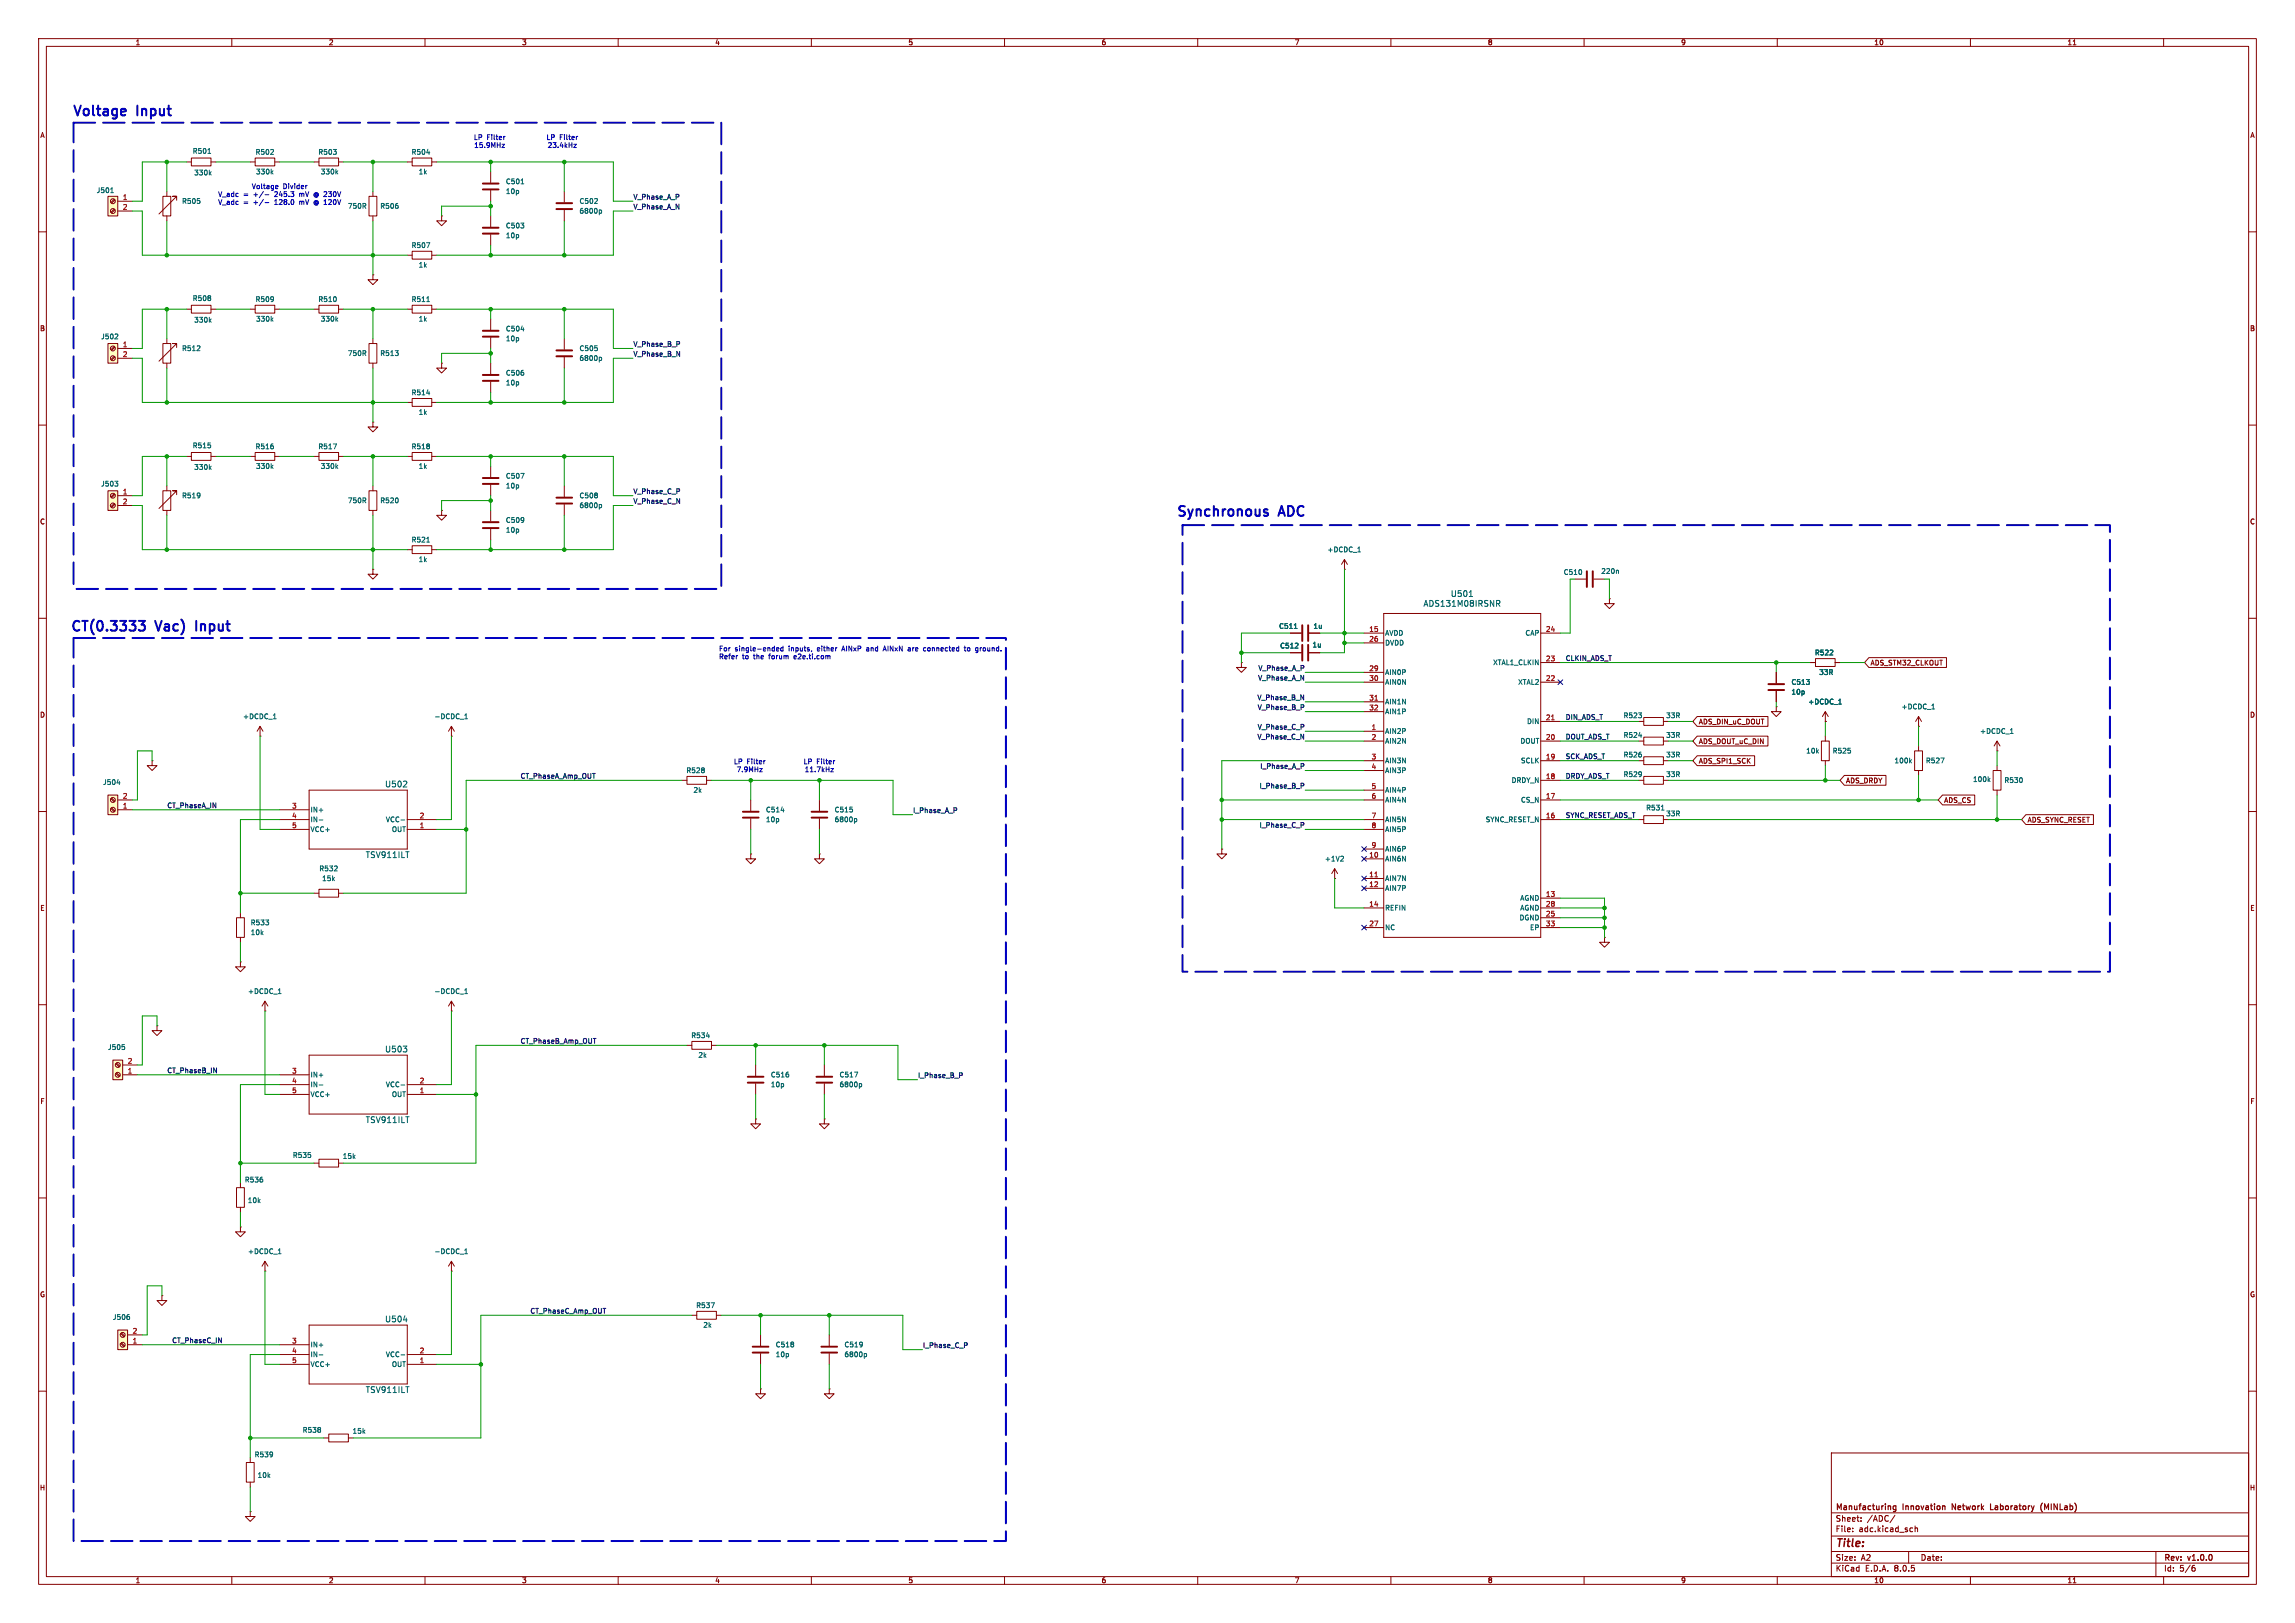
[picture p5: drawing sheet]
<svg xmlns="http://www.w3.org/2000/svg" width="594mm" height="420mm" viewBox="0 0 594 420" stroke-linecap="round" stroke-linejoin="round" font-family="sans-serif">
<defs><g id="words">
<g font-size="3.5" fill="#0000c2">
<text x="18.5" y="30.7">Voltage</text>
<text x="35.5" y="30.7">Input</text>
<text x="304.2" y="134.4">Synchronous</text>
<text x="331.1" y="134.4">ADC</text>
<text x="18" y="164.1">CT(0.3333</text>
<text x="40.4" y="164.1">Vac)</text>
<text x="51.7" y="164.1">Input</text>
</g>
<text font-size="2.8" fill="#840000" x="475" y="400.9">Title:</text>
<g font-size="2.1" fill="#006464">
<text x="375.4" y="154.7">U501</text>
<text x="368.3" y="157.2">ADS131M08IRSNR</text>
<text x="99.6" y="203.9">U502</text>
<text x="94.6" y="222.2">TSV911ILT</text>
<text x="99.6" y="272.5">U503</text>
<text x="94.6" y="290.8">TSV911ILT</text>
<text x="99.6" y="342.4">U504</text>
<text x="94.6" y="360.7">TSV911ILT</text>
</g>
<g font-size="2.1" fill="#840000">
<text x="475" y="394">Sheet:</text>
<text x="475" y="391.2">Manufacturing</text>
<text x="483.2" y="394">/ADC/</text>
<text x="492.6" y="391.2">Innovation</text>
<text x="505.9" y="391.2">Network</text>
<text x="516.4" y="391.2">Laboratory</text>
<text x="530" y="391.2">(MINLab)</text>
<text x="475" y="396.7">File:</text>
<text x="481.1" y="396.7">adc.kicad_sch</text>
<text x="475" y="406.9">KiCad</text>
<text x="475" y="404.1">Size:</text>
<text x="481.7" y="404.1">A2</text>
<text x="482.7" y="406.9">E.D.A.</text>
<text x="490.3" y="406.9">8.0.5</text>
<text x="497" y="404.1">Date:</text>
<text x="560" y="404.3">Rev:</text>
<text x="560" y="406.9">Id:</text>
<text x="564.1" y="406.9">5/6</text>
<text x="566.4" y="404.3">v1.0.0</text>
</g>
<g font-size="1.8" fill="#840000">
<text x="35" y="11.9">1</text>
<text x="85" y="11.9">2</text>
<text x="135" y="11.9">3</text>
<text x="185" y="11.9">4</text>
<text x="235" y="11.9">5</text>
<text x="285" y="11.9">6</text>
<text x="335" y="11.9">7</text>
<text x="385" y="11.9">8</text>
<text x="435" y="11.9">9</text>
<text x="485" y="11.9">10</text>
<text x="535" y="11.9">11</text>
<text x="10.3" y="35.9">A</text>
<text x="582.3" y="35.9">A</text>
<text x="10.3" y="85.9">B</text>
<text x="582.3" y="85.9">B</text>
<text x="10.3" y="135.9">C</text>
<text x="582.3" y="135.9">C</text>
<text x="484" y="172.4">ADS_STM32_CLKOUT</text>
<text x="10.3" y="185.9">D</text>
<text x="582.3" y="185.9">D</text>
<text x="439.6" y="187.6">ADS_DIN_uC_DOUT</text>
<text x="439.6" y="197.8">ADS_SPI1_SCK</text>
<text x="439.6" y="192.7">ADS_DOUT_uC_DIN</text>
<text x="477.7" y="202.9">ADS_DRDY</text>
<text x="503.1" y="208">ADS_CS</text>
<text x="524.7" y="213">ADS_SYNC_RESET</text>
<text x="10.3" y="235.9">E</text>
<text x="582.3" y="235.9">E</text>
<text x="10.3" y="285.9">F</text>
<text x="582.3" y="285.9">F</text>
<text x="10.3" y="335.9">G</text>
<text x="582.3" y="335.9">G</text>
<text x="10.2" y="385.9">H</text>
<text x="582.2" y="385.9">H</text>
<text x="35" y="409.9">1</text>
<text x="85" y="409.9">2</text>
<text x="135" y="409.9">3</text>
<text x="185" y="409.9">4</text>
<text x="235" y="409.9">5</text>
<text x="285" y="409.9">6</text>
<text x="335" y="409.9">7</text>
<text x="385" y="409.9">8</text>
<text x="435" y="409.9">9</text>
<text x="485" y="409.9">10</text>
<text x="535" y="409.9">11</text>
</g>
<g font-size="1.8" fill="#006464">
<text x="49.8" y="40">R501</text>
<text x="66" y="40.2">R502</text>
<text x="82.3" y="40.2">R503</text>
<text x="106.4" y="40.2">R504</text>
<text x="50.1" y="45.6">330k</text>
<text x="66.1" y="45.3">330k</text>
<text x="82.9" y="45.3">330k</text>
<text x="108.3" y="45.3">1k</text>
<text x="130.8" y="47.9">C501</text>
<text x="24.9" y="50.1">J501</text>
<text x="47" y="52.9">R505</text>
<text x="130.8" y="50.4">10p</text>
<text x="149.9" y="52.9">C502</text>
<text x="89.9" y="54.2">750R</text>
<text x="98.3" y="54.2">R506</text>
<text x="130.8" y="59.3">C503</text>
<text x="149.9" y="55.5">6800p</text>
<text x="106.4" y="64.4">R507</text>
<text x="130.8" y="61.8">10p</text>
<text x="108.3" y="69.4">1k</text>
<text x="49.8" y="78.1">R508</text>
<text x="50.1" y="83.7">330k</text>
<text x="66" y="78.3">R509</text>
<text x="66.1" y="83.4">330k</text>
<text x="82.3" y="78.3">R510</text>
<text x="82.9" y="83.4">330k</text>
<text x="106.4" y="78.3">R511</text>
<text x="108.3" y="83.4">1k</text>
<text x="26" y="88">J502</text>
<text x="130.8" y="86">C504</text>
<text x="130.8" y="88.5">10p</text>
<text x="47" y="91">R512</text>
<text x="89.9" y="92.3">750R</text>
<text x="98.3" y="92.3">R513</text>
<text x="149.9" y="91">C505</text>
<text x="149.9" y="93.6">6800p</text>
<text x="130.8" y="97.4">C506</text>
<text x="130.8" y="99.9">10p</text>
<text x="106.4" y="102.5">R514</text>
<text x="108.3" y="107.5">1k</text>
<text x="49.8" y="116.2">R515</text>
<text x="66" y="116.4">R516</text>
<text x="82.3" y="116.4">R517</text>
<text x="106.4" y="116.4">R518</text>
<text x="50.1" y="121.8">330k</text>
<text x="66.1" y="121.5">330k</text>
<text x="82.9" y="121.5">330k</text>
<text x="108.3" y="121.5">1k</text>
<text x="130.8" y="124.1">C507</text>
<text x="26" y="126.1">J503</text>
<text x="47" y="129.1">R519</text>
<text x="89.9" y="130.4">750R</text>
<text x="98.3" y="130.4">R520</text>
<text x="130.8" y="126.6">10p</text>
<text x="149.9" y="129.1">C508</text>
<text x="149.9" y="131.7">6800p</text>
<text x="130.8" y="135.5">C509</text>
<text x="106.4" y="140.6">R521</text>
<text x="130.8" y="138">10p</text>
<text x="343.5" y="143.1">+DCDC_1</text>
<text x="108.3" y="145.6">1k</text>
<text x="404.6" y="148.9">C510</text>
<text x="414.3" y="148.7">220n</text>
<text x="331" y="162.9">C511</text>
<text x="331.2" y="168">C512</text>
<text x="339.6" y="167.7">1u</text>
<text x="339.8" y="162.9">1u</text>
<text x="358.4" y="164.7">AVDD</text>
<text x="358.4" y="167.2">DVDD</text>
<text x="394.7" y="164.7">CAP</text>
<text x="386.3" y="172.3">XTAL1_CLKIN</text>
<text x="469.6" y="169.8">R522</text>
<text x="358.4" y="174.9">AIN0P</text>
<text x="358.4" y="177.4">AIN0N</text>
<text x="392.8" y="177.4">XTAL2</text>
<text x="463.6" y="177.4">C513</text>
<text x="463.6" y="179.9">10p</text>
<text x="470.7" y="174.9">33R</text>
<text x="358.4" y="182.5">AIN1N</text>
<text x="358.4" y="185">AIN1P</text>
<text x="467.9" y="182.5">+DCDC_1</text>
<text x="492.1" y="183.7">+DCDC_1</text>
<text x="62.8" y="186.3">+DCDC_1</text>
<text x="112.3" y="186.3">-DCDC_1</text>
<text x="358.4" y="190.1">AIN2P</text>
<text x="395.1" y="187.6">DIN</text>
<text x="420.1" y="186">R523</text>
<text x="420.1" y="191.1">R524</text>
<text x="431.1" y="186">33R</text>
<text x="431.1" y="191.1">33R</text>
<text x="512.4" y="190.1">+DCDC_1</text>
<text x="358.4" y="192.6">AIN2N</text>
<text x="358.4" y="197.7">AIN3N</text>
<text x="393.4" y="192.6">DOUT</text>
<text x="393.5" y="197.7">SCLK</text>
<text x="420.1" y="196.2">R526</text>
<text x="431.1" y="196.2">33R</text>
<text x="467.4" y="195.2">10k</text>
<text x="474.2" y="195.2">R525</text>
<text x="490.2" y="197.7">100k</text>
<text x="498.4" y="197.7">R527</text>
<text x="26.6" y="203.3">J504</text>
<text x="177.5" y="200.3">R528</text>
<text x="358.4" y="200.3">AIN3P</text>
<text x="391.1" y="202.8">DRDY_N</text>
<text x="420.1" y="201.3">R529</text>
<text x="431.1" y="201.3">33R</text>
<text x="510.6" y="202.5">100k</text>
<text x="518.7" y="202.8">R530</text>
<text x="179.4" y="205.3">2k</text>
<text x="358.4" y="205.3">AIN4P</text>
<text x="358.4" y="207.9">AIN4N</text>
<text x="393.5" y="207.9">CS_N</text>
<text x="425.9" y="209.9">R531</text>
<text x="80.3" y="210.4">IN+</text>
<text x="80.3" y="213">IN-</text>
<text x="80.3" y="215.5">VCC+</text>
<text x="99.8" y="213">VCC-</text>
<text x="101.3" y="215.5">OUT</text>
<text x="198.1" y="210.4">C514</text>
<text x="198.1" y="213">10p</text>
<text x="215.9" y="210.4">C515</text>
<text x="215.9" y="213">6800p</text>
<text x="358.4" y="213">AIN5N</text>
<text x="358.4" y="215.5">AIN5P</text>
<text x="384.4" y="213">SYNC_RESET_N</text>
<text x="431.1" y="211.4">33R</text>
<text x="358.4" y="220.6">AIN6P</text>
<text x="82.5" y="225.7">R532</text>
<text x="342.8" y="223.1">+1V2</text>
<text x="358.4" y="223.1">AIN6N</text>
<text x="83.3" y="228.2">15k</text>
<text x="358.4" y="228.2">AIN7N</text>
<text x="358.4" y="230.7">AIN7P</text>
<text x="393.4" y="233.3">AGND</text>
<text x="64.8" y="239.6">R533</text>
<text x="358.4" y="235.8">REFIN</text>
<text x="393.2" y="238.4">DGND</text>
<text x="393.4" y="235.8">AGND</text>
<text x="64.8" y="242.2">10k</text>
<text x="358.4" y="240.9">NC</text>
<text x="395.9" y="240.9">EP</text>
<text x="64.1" y="257.4">+DCDC_1</text>
<text x="112.3" y="257.4">-DCDC_1</text>
<text x="178.8" y="268.8">R534</text>
<text x="27.8" y="271.9">J505</text>
<text x="180.6" y="273.9">2k</text>
<text x="80.3" y="279">IN+</text>
<text x="80.3" y="281.5">IN-</text>
<text x="99.8" y="281.5">VCC-</text>
<text x="199.4" y="279">C516</text>
<text x="199.4" y="281.5">10p</text>
<text x="217.2" y="279">C517</text>
<text x="217.2" y="281.5">6800p</text>
<text x="80.3" y="284.1">VCC+</text>
<text x="101.3" y="284.1">OUT</text>
<text x="75.7" y="299.8">R535</text>
<text x="88.6" y="300.1">15k</text>
<text x="63.3" y="306.2">R536</text>
<text x="64" y="311.5">10k</text>
<text x="64.1" y="324.7">+DCDC_1</text>
<text x="112.3" y="324.7">-DCDC_1</text>
<text x="29.1" y="341.7">J506</text>
<text x="180.1" y="338.7">R537</text>
<text x="181.9" y="343.8">2k</text>
<text x="80.3" y="348.8">IN+</text>
<text x="80.3" y="351.4">IN-</text>
<text x="80.3" y="353.9">VCC+</text>
<text x="99.8" y="351.4">VCC-</text>
<text x="101.3" y="353.9">OUT</text>
<text x="200.7" y="348.8">C518</text>
<text x="200.7" y="351.4">10p</text>
<text x="218.4" y="348.8">C519</text>
<text x="218.4" y="351.4">6800p</text>
<text x="78.2" y="370.9">R538</text>
<text x="91.1" y="371.2">15k</text>
<text x="65.8" y="377.3">R539</text>
<text x="66.6" y="382.6">10k</text>
</g>
<g font-size="1.8" fill="#0000c2">
<text x="122.5" y="36.4">LP</text>
<text x="122.6" y="38.5">15.9MHz</text>
<text x="126" y="36.4">Filter</text>
<text x="141.3" y="36.4">LP</text>
<text x="141.6" y="38.5">23.4kHz</text>
<text x="144.8" y="36.4">Filter</text>
<text x="56.4" y="51.2">V_adc</text>
<text x="56.4" y="53.2">V_adc</text>
<text x="63" y="51.2">=</text>
<text x="63" y="53.2">=</text>
<text x="65.1" y="49.1">Voltage</text>
<text x="65.7" y="51.2">+/-</text>
<text x="65.7" y="53.2">+/-</text>
<text x="71.4" y="51.2">245.3</text>
<text x="71.4" y="53.2">128.0</text>
<text x="73.2" y="49.1">Divider</text>
<text x="78" y="51.2">mV</text>
<text x="78" y="53.2">mV</text>
<text x="81.9" y="51.2">@ 230V</text>
<text x="81.9" y="53.2">@ 120V</text>
<text x="185.9" y="168.9">For</text>
<text x="185.9" y="170.9">Refer</text>
<text x="190.4" y="168.9">single-ended</text>
<text x="192.4" y="170.9">to</text>
<text x="195.7" y="170.9">the</text>
<text x="200.2" y="170.9">forum</text>
<text x="204.8" y="168.9">inputs,</text>
<text x="207.1" y="170.9">e2e.ti.com</text>
<text x="212.7" y="168.9">either</text>
<text x="219.6" y="168.9">AINxP</text>
<text x="226.4" y="168.9">and</text>
<text x="231.3" y="168.9">AINxN</text>
<text x="238.2" y="168.9">are</text>
<text x="242.7" y="168.9">connected</text>
<text x="253.8" y="168.9">to</text>
<text x="257.2" y="168.9">ground.</text>
<text x="189.7" y="198.1">LP</text>
<text x="190.4" y="200.2">7.9MHz</text>
<text x="193.5" y="198.1">Filter</text>
<text x="207.7" y="198.1">LP</text>
<text x="208" y="200.2">11.7kHz</text>
<text x="211.5" y="198.1">Filter</text>
</g>
<g font-size="1.8" fill="#a90000">
<text x="31.7" y="51.8">1</text>
<text x="31.7" y="54.4">2</text>
<text x="31.7" y="89.9">1</text>
<text x="31.7" y="92.5">2</text>
<text x="31.7" y="128">1</text>
<text x="31.7" y="130.6">2</text>
<text x="354.3" y="163.6">15</text>
<text x="354.3" y="166.1">26</text>
<text x="400" y="163.6">24</text>
<text x="354.3" y="173.7">29</text>
<text x="400" y="171.2">23</text>
<text x="354.3" y="176.3">30</text>
<text x="400" y="176.3">22</text>
<text x="354.3" y="181.4">31</text>
<text x="354.3" y="183.9">32</text>
<text x="354.9" y="189">1</text>
<text x="354.9" y="191.5">2</text>
<text x="400" y="191.5">20</text>
<text x="400" y="186.4">21</text>
<text x="354.9" y="196.6">3</text>
<text x="400" y="196.6">19</text>
<text x="354.9" y="199.1">4</text>
<text x="400" y="201.7">18</text>
<text x="31.7" y="209.3">1</text>
<text x="31.7" y="206.8">2</text>
<text x="75.5" y="209.3">3</text>
<text x="354.9" y="204.2">5</text>
<text x="354.9" y="206.8">6</text>
<text x="400" y="206.8">17</text>
<text x="75.5" y="211.8">4</text>
<text x="75.5" y="214.4">5</text>
<text x="108.5" y="214.4">1</text>
<text x="108.5" y="211.8">2</text>
<text x="354.9" y="211.8">7</text>
<text x="354.9" y="214.4">8</text>
<text x="400" y="211.8">16</text>
<text x="354.3" y="222">10</text>
<text x="354.9" y="219.5">9</text>
<text x="354.3" y="227.1">11</text>
<text x="354.3" y="229.6">12</text>
<text x="400" y="232.2">13</text>
<text x="354.3" y="234.7">14</text>
<text x="354.3" y="239.8">27</text>
<text x="400" y="237.2">25</text>
<text x="400" y="234.7">28</text>
<text x="400" y="239.8">33</text>
<text x="32.9" y="275.3">2</text>
<text x="32.9" y="277.9">1</text>
<text x="75.5" y="277.9">3</text>
<text x="75.5" y="280.4">4</text>
<text x="108.5" y="280.4">2</text>
<text x="75.5" y="283">5</text>
<text x="108.5" y="283">1</text>
<text x="34.2" y="347.7">1</text>
<text x="34.2" y="345.2">2</text>
<text x="75.5" y="347.7">3</text>
<text x="75.5" y="350.3">4</text>
<text x="75.5" y="352.8">5</text>
<text x="108.5" y="352.8">1</text>
<text x="108.5" y="350.3">2</text>
</g>
<g font-size="1.8" fill="#0f0f0f">
<text x="163.8" y="51.7">V_Phase_A_P</text>
<text x="163.8" y="54.3">V_Phase_A_N</text>
<text x="163.8" y="89.8">V_Phase_B_P</text>
<text x="163.8" y="92.4">V_Phase_B_N</text>
<text x="163.8" y="127.9">V_Phase_C_P</text>
<text x="163.8" y="130.5">V_Phase_C_N</text>
<text x="325.6" y="173.6">V_Phase_A_P</text>
<text x="405.1" y="171.1">CLKIN_ADS_T</text>
<text x="325.5" y="176.2">V_Phase_A_N</text>
<text x="325.3" y="181.3">V_Phase_B_N</text>
<text x="325.4" y="183.8">V_Phase_B_P</text>
<text x="325.3" y="191.4">V_Phase_C_N</text>
<text x="325.4" y="188.9">V_Phase_C_P</text>
<text x="405.1" y="186.3">DIN_ADS_T</text>
<text x="405.1" y="191.4">DOUT_ADS_T</text>
<text x="405.1" y="196.5">SCK_ADS_T</text>
<text x="134.6" y="201.6">CT_PhaseA_Amp_OUT</text>
<text x="326.1" y="199">I_Phase_A_P</text>
<text x="405.1" y="201.6">DRDY_ADS_T</text>
<text x="43.2" y="209.2">CT_PhaseA_IN</text>
<text x="325.9" y="204.1">I_Phase_B_P</text>
<text x="236.2" y="210.5">I_Phase_A_P</text>
<text x="325.9" y="214.3">I_Phase_C_P</text>
<text x="405.1" y="211.7">SYNC_RESET_ADS_T</text>
<text x="134.6" y="270.2">CT_PhaseB_Amp_OUT</text>
<text x="43.2" y="277.8">CT_PhaseB_IN</text>
<text x="237.5" y="279.1">I_Phase_B_P</text>
<text x="137.2" y="340">CT_PhaseC_Amp_OUT</text>
<text x="44.4" y="347.6">CT_PhaseC_IN</text>
<text x="238.8" y="348.9">I_Phase_C_P</text>
</g>
</g></defs>
<g fill="none" stroke="#840000" stroke-width=".26">
<path d="M10 10h574v400h-574zM12 12h570v396h-570zM60 10v2M110 10v2M160 10v2M210 10v2M260 10v2M310 10v2M360 10v2M410 10v2M460 10v2M510 10v2"/>
<path d="M536.6 11.6h.7M560 10v2M10 60h2M582 60h2M10 110h2M582 110h2M10 160h2M582 160h2M39.4 196.9v1.2h1.2l-1.2 1.3-1.3-1.3h1.3M39.4 196.9h.1M66.5 189.2l.8-1.2v2.5M67.3 190.5h.1"/>
<path d="M67.3 188l.8 1.2M424.2 196.9h1.2M425.4 195.8h5.1v2.1h-5.1zM430.5 196.9h1.3M10 210h2M582 210h2M10 260h2M582 260h2M177.8 270.5h1.3M179.1 269.5h5v2h-5zM184.1 270.5h1.3M10 310h2"/>
<path d="M582 310h2M196.8 359.4v1.3h1.3l-1.3 1.3-1.2-1.3h1.2M196.8 359.4h.1M214.6 359.4v1.3h1.3l-1.3 1.3-1.2-1.3h1.2M214.6 359.4h.1M10 360h2M474 376h108v32h-108zM582 360h2M474 397.5h108M474 391.5h108M479.5 396.2v.2M479.5 395.4v.2"/>
<path d="M481.7 393.5v.2M481.7 392.7v.2M490.5 392.1l-1.3 1.9M494.9 395.4h.1M495 396.3l-.1 .1M495.7 394.9v1.5M495.7 395.5l.5-.1 .1 1M60 408v2M110 408v2M160 408v2M210 408v2M260 408v2"/>
<path d="M310 408v2M360 408v2M410 408v2M460 408v2M474 404.5h108M474 401.5h108M494 401.5v3M510 408v2M536.6 409.6h.7M558 401.5v6.5M560 408v2M567.6 405.6l.6 .3-.1 .5-.5 .2"/>
<path d="M568 405.1h-.4"/>
</g>
<path d="M490 390.4l.3 .3 .4-.1M490.7 389.7v1.2l-.3 .3-.3-.1M490.7 389.7h-.4l-.3 .3M505.3 390.7v-1.5l.8 1.5M515.2 389.2v1.5h.7M528.6 389a1.72 1.72 0 0 0 0 2.2M529.7 390.2l-.5-1v1.5" fill="none" stroke="#840000" stroke-width=".3"/>
<path d="M70.8 186h.7M182.8 268.1h.8" fill="none" stroke="#006464" stroke-width=".26"/>
<path d="M27.9 205.7h2.6v5.1h-2.6z" fill="#ffffc2"/>
<g fill="none" stroke="#840000" stroke-width=".26">
<path d="M27.9 205.7h2.6v5.1h-2.6zM28.7 206.7l.9 .8M28.7 209.2l.9 .9M28.9 206.5l.8 .8M28.9 209l.8 .9M30.5 209.6h3.8M30.5 207h3.8M40.6 265.4v1.3h1.3l-1.3 1.3-1.2-1.3h1.2M40.6 265.4h.1"/>
<circle cx="29.2" cy="207" r=".63"/>
<circle cx="29.2" cy="209.5" r=".63"/>
</g>
<path d="M30.3 202.6h.8" fill="none" stroke="#006464" stroke-width=".26"/>
<path d="M30.5 344.2h2.5v5.1h-2.5z" fill="#ffffc2"/>
<g fill="none" stroke="#840000" stroke-width=".26">
<path d="M41.9 335.3v1.3h1.3l-1.3 1.2-1.3-1.2h1.3M41.9 335.3h.1M30.5 344.2h2.5v5.1h-2.5zM31.2 345.1l.9 .8M31.2 347.6l.9 .9M31.4 344.9l.9 .9M31.4 347.5l.9 .8M33 348h3.8M33 345.4h3.8"/>
<circle cx="31.7" cy="345.4" r=".63"/>
<circle cx="31.7" cy="348" r=".63"/>
</g>
<path d="M33.4 340.7v.7" fill="none" stroke="#006464" stroke-width=".26"/>
<path d="M29.2 274.3h2.5v5.1h-2.5z" fill="#ffffc2"/>
<g fill="none" stroke="#840000" stroke-width=".26">
<path d="M42.2 50.8h2v5.1h-2zM43.2 49.5v1.3M43.2 55.9v1.3M45.7 51.8v-1h-1h1l-4.6 4.6M105.4 118.1h1.3M106.7 117.1h5.1v2h-5.1zM111.8 118.1h1.2M347.2 146.1l.8-1.3v2.5M348 147.3h.1M348 144.8l.7 1.3M358.1 158.8h40.7v83.8h-40.7zM407.7 149.9h2.8"/>
<path d="M412.5 149.9h2.8M416.6 154.9v1.3h1.2l-1.2 1.3-1.3-1.3h1.3M416.6 154.9h.1M321.3 171.5v1.2h1.3l-1.3 1.3-1.3-1.3h1.3M321.3 171.5h.1M334 168.9h2.8M334 163.8h2.8M338.8 168.9h2.8M338.8 163.8h2.8M353.1 163.8h5M353.1 176.5h5M353.1 166.4h5"/>
<path d="M353.1 174h5M398.8 163.8h5.1M398.8 171.5h5.1M398.8 176.5h5.1M459.7 174v2.8M459.7 178.8v2.8M468.6 171.5h1.3M469.9 170.4h5.1v2.1h-5.1zM475 171.5h1.2M116.1 189.2l.7-1.2v2.5M116.8 190.5h.1M116.8 188l.8 1.2"/>
<path d="M353.1 189.2h5M353.1 196.9h5M353.1 191.8h5M353.1 181.6h5M353.1 184.2h5M353.1 199.4h5M398.8 186.7h5.1M398.8 196.9h5.1M398.8 191.8h5.1M424.2 186.7h1.2M424.2 191.8h1.2M425.4 185.7h5.1v2h-5.1z"/>
<path d="M425.4 190.8h5.1v2h-5.1zM430.5 186.7h1.3M430.5 191.8h1.3M459.7 182.9v1.3h1.3l-1.3 1.2-1.2-1.2h1.2M459.7 182.9h.1M471.4 191.8h2.1v5.1h-2.1zM471.7 185.4l.7-1.2v2.5M472.4 186.7h.1M472.4 190.5v1.3M472.4 196.9v1.2M472.4 184.2l.8 1.2M495.6 194.3h2v5.1h-2z"/>
<path d="M495.8 186.7l.8-1.3v2.6M496.6 188h.1M496.6 185.4l.7 1.3M496.6 193v1.3M496.6 199.4v1.3M515.9 199.4h2v5.1h-2zM516.1 193l.8-1.2v2.5M516.9 194.3h.1M516.9 198.1v1.3M516.9 191.8l.8 1.2M72.4 214.6h7.6M72.4 212.1h7.6"/>
<path d="M72.4 209.6h7.6M80 204.5h25.4v15.2h-25.4zM105.4 214.6h7.6M105.4 212.1h7.6M176.5 201.9h1.3M177.8 200.9h5.1v2h-5.1zM182.9 201.9h1.2M194.3 207v2.8M194.3 211.8v2.8M212.1 207v2.8M212.1 211.8v2.8M316.2 219.7v1.3h1.3l-1.3 1.3-1.2-1.3h1.2"/>
<path d="M316.2 219.7h.1M353.1 204.5h5M353.1 219.7h5M353.1 214.6h5M353.1 212.1h5M353.1 207h5M398.8 212.1h5.1M398.8 207h5.1M398.8 201.9h5.1M424.2 212.1h1.2M424.2 201.9h1.2M425.4 200.9h5.1v2h-5.1z"/>
<path d="M425.4 211.1h5.1v2h-5.1zM430.5 212.1h1.3M430.5 201.9h1.3M516.9 204.5v1.2M61.2 237.5h2v5.1h-2zM62.2 236.2v1.3M81.3 231.1h1.2M82.5 230.1h5.1v2.1h-5.1zM87.6 231.1h1.3M194.3 221v1.3h1.3l-1.3 1.2-1.3-1.2h1.3M194.3 221h.1M212.1 221v1.3h1.3l-1.3 1.2-1.3-1.2h1.3"/>
<path d="M212.1 221h.1M344.7 226.1l.7-1.3v2.5M345.4 227.3h.1M345.4 224.8l.8 1.3M353.1 222.3h5M353.1 227.3h5M353.1 229.9h5M353.1 235h5M398.8 232.4h5.1M398.8 235h5.1M398.8 237.5h5.1M62.2 248.9v1.3h1.3l-1.3 1.3-1.2-1.3h1.2"/>
<path d="M62.2 248.9h.1M62.2 242.6v1.2M68.6 259.1l.7 1.3M116.8 259.1l.8 1.3M353.1 240h5M398.8 240h5.1M415.3 242.6v1.2h1.3l-1.3 1.3-1.3-1.3h1.3M415.3 242.6h.1M29.2 274.3h2.5v5.1h-2.5zM30 275.3l.8 .8M30 277.8l.8 .8M30.1 275.1l.9 .8"/>
<path d="M30.1 277.6l.9 .9M31.7 278.1h3.9M31.7 275.6h3.9M67.8 260.4l.8-1.3v2.5M68.6 261.6h.1M72.4 278.1h7.6M80 273.1h25.4v15.2h-25.4zM116.1 260.4l.7-1.3v2.5M116.8 261.6h.1M195.6 275.6v2.8M213.4 275.6v2.8M72.4 283.2h7.6"/>
<path d="M72.4 280.7h7.6M82.5 300h5.1v2h-5.1zM105.4 283.2h7.6M105.4 280.7h7.6M195.6 289.6v1.2h1.2l-1.2 1.3-1.3-1.3h1.3M195.6 289.6h.1M195.6 280.4v2.8M213.4 289.6v1.2h1.2l-1.2 1.3-1.3-1.3h1.3M213.4 289.6h.1M213.4 280.4v2.8M61.2 307.3h2v5.1h-2zM62.2 317.5v1.3h1.3l-1.3 1.2-1.2-1.2h1.2"/>
<path d="M62.2 317.5h.1M62.2 306.1v1.2M62.2 312.4v1.3M81.3 301h1.2M87.6 301h1.3M67.8 327.7l.8-1.3v2.5M68.6 328.9h.1M68.6 326.4l.7 1.3M116.1 327.7l.7-1.3v2.5M116.8 328.9h.1M116.8 326.4l.8 1.3M180.3 339.3h5.1v2.1h-5.1z"/>
<path d="M72.4 353.1h7.6M72.4 350.5h7.6M72.4 348h7.6M80 342.9h25.4v15.2h-25.4zM105.4 353.1h7.6M105.4 350.5h7.6M179.1 340.4h1.2M185.4 340.4h1.3M196.8 345.4v2.8M196.8 350.3v2.8M214.6 345.4v2.8M214.6 350.3v2.8"/>
<path d="M63.8 378.5h2v5h-2zM64.8 377.2v1.3M83.8 372.1h1.3M85.1 371.1h5.1v2h-5.1zM90.2 372.1h1.2M64.8 391.2v1.2h1.2l-1.2 1.3-1.3-1.3h1.3M64.8 391.2h.1M64.8 383.5v1.3"/>
<circle cx="30.5" cy="278.1" r=".63"/>
<circle cx="30.5" cy="275.6" r=".63"/>
</g>
<g fill="none" stroke="#006464" stroke-width=".26">
<path d="M351.4 142.8h.8M380.3 154.4h.8M387.3 155.4h.6l.3 .3-.1 .4-.8 .1M387.7 156.2l.5 .7M418.7 147.6l.2 .1v.7M335 162.6h.7M120.3 185.1l.3-.4v1.3M120.3 186h.7M424.1 190.4h.8M475.9 182.2h.7M494.4 196.9l.3 .5M494.7 196.6l-.4 .5"/>
<path d="M500 183.5h.7M502.3 196.2h.9l-.6 1.2M520.3 189.8h.8M82.6 212.2h1M103.8 212.2h1M104.4 203.6h.9M105.2 202.3v.5M202.2 209.7h.7M221.3 211.8l.5 .3-.1 .4-.4 .2M430 209.6h.7M514.7 201.8l.4 .5M515.1 201.4l-.5 .5"/>
<path d="M347.5 221.6l.2 .2v.3l-.7 .7h.7M72 257.1h.8M120.3 257.1h.7M120.3 256.2l.3-.4v1.3M31.6 270.3h.6M32.2 270.9v.6M221.2 277.4h.8l-.5 1.3M82.6 280.8h1M103.8 280.8h1M222.5 280.4l.5 .2v.5l-.5 .1M72 324.4h.8M120.3 323.5l.3-.3v1.2"/>
<path d="M120.3 324.4h.7M184 337.1h.9l-.6 1.3M82.6 350.6h1M103.8 350.6h1M104.4 341.6h1M223.8 350.3l.5 .2-.1 .5-.4 .1"/>
</g>
<g fill="none" stroke="#840000" stroke-width=".51">
<path d="M410.7 147.8v4.1M412.2 147.8v4.1M337.1 161.8v4.1M337.1 166.9v4M338.6 161.8v4.1M338.6 166.9v4M457.7 178.6h4.1M457.7 177h4.1M192.3 211.6h4M192.3 210.1h4M210.1 211.6h4M210.1 210.1h4"/>
<path d="M193.5 278.6h4.1M211.3 278.6h4.1M193.5 280.2h4.1M211.3 280.2h4.1M194.8 350h4.1M194.8 348.5h4.1M212.6 350h4.1M212.6 348.5h4.1"/>
</g>
<path d="M355.8 181.2h.8M401.6 186.3h.7M355.8 226.9h.8" fill="none" stroke="#a90000" stroke-width=".26"/>
<path d="M27.9 50.8h2.6v5.1h-2.6z" fill="#ffffc2"/>
<g fill="none" stroke="#840000" stroke-width=".26">
<path d="M27.9 50.8h2.6v5.1h-2.6zM29.6 54.1l-.9 .8M29.6 51.6l-.9 .8M29.7 54.3l-.8 .8M29.7 51.7l-.8 .9M30.5 52.1h3.8M30.5 54.6h3.8M96.5 71.1v1.3h1.3l-1.3 1.3-1.3-1.3h1.3M96.5 71.1h.1M114.3 94v1.3h1.3l-1.3 1.2-1.3-1.2h1.3M114.3 94h.1M127 94v2.8"/>
<path d="M127 98.8v2.8M48.3 118.1h1.2M49.5 117.1h5.1v2h-5.1zM54.6 118.1h1.3M96.5 109.2v1.3h1.3l-1.3 1.3-1.3-1.3h1.3M96.5 109.2h.1M105.4 104.1h1.3M106.7 103.1h5.1v2.1h-5.1zM111.8 104.1h1.2M42.2 127h2v5.1h-2zM43.2 125.7v1.3M43.2 132.1v1.3"/>
<path d="M45.7 128v-1h-1h1l-4.6 4.6"/>
<circle cx="29.2" cy="54.6" r=".63"/>
<circle cx="29.2" cy="52.1" r=".63"/>
</g>
<path d="M28.6 49.9h.8M110.4 101.8h.8M54.3 121l.4 .5M54.7 120.6l-.5 .5" fill="none" stroke="#006464" stroke-width=".26"/>
<path d="M125 98.6h4M125 97h4" fill="none" stroke="#840000" stroke-width=".51"/>
<path d="M27.9 127h2.6v5.1h-2.6z" fill="#ffffc2"/>
<g fill="none" stroke="#840000" stroke-width=".26">
<path d="M27.9 127h2.6v5.1h-2.6zM29.6 130.3l-.9 .8M29.6 127.8l-.9 .8M29.7 130.5l-.8 .8M29.7 127.9l-.8 .9M30.5 128.3h3.8M30.5 130.8h3.8"/>
<circle cx="29.2" cy="130.8" r=".63"/>
<circle cx="29.2" cy="128.3" r=".63"/>
</g>
<path d="M29.7 124.5h.8l-.4 .5M30.4 125.1v.6" fill="none" stroke="#006464" stroke-width=".26"/>
<path d="M27.9 88.9h2.6v5.1h-2.6z" fill="#ffffc2"/>
<g fill="none" stroke="#840000" stroke-width=".26">
<path d="M48.3 41.9h1.2M49.5 40.9h5.1v2h-5.1zM54.6 41.9h1.3M64.8 41.9h1.2M66 40.9h5.1v2h-5.1zM71.1 41.9h1.3M81.3 41.9h1.2M82.5 40.9h5.1v2h-5.1zM87.6 41.9h1.3M95.5 50.8h2v5.1h-2zM96.5 49.5v1.3M96.5 55.9v1.3"/>
<path d="M105.4 41.9h1.3M106.7 40.9h5.1v2h-5.1zM111.8 41.9h1.2M114.3 55.9v1.3h1.3l-1.3 1.2-1.3-1.2h1.3M114.3 55.9h.1M127 44.5v2.7M127 49.3v2.8M127 55.9v2.8M146 49.5v2.8M146 54.4v2.8M49.5 79h5.1v2h-5.1zM66 79h5.1v2h-5.1z"/>
<path d="M82.5 79h5.1v2h-5.1zM105.4 66h1.3M106.7 65h5.1v2.1h-5.1zM106.7 79h5.1v2h-5.1zM111.8 66h1.2M127 60.7v2.8M27.9 88.9h2.6v5.1h-2.6zM29.6 92.2l-.9 .8M29.6 89.7l-.9 .8M29.7 92.4l-.8 .8M29.7 89.8l-.8 .9M30.5 90.2h3.8"/>
<path d="M30.5 92.7h3.8M42.2 88.9h2v5.1h-2zM43.2 87.6v1.3M43.2 94v1.3M45.7 89.9v-1h-1h1l-4.6 4.6M48.3 80h1.2M54.6 80h1.3M64.8 80h1.2M71.1 80h1.3M81.3 80h1.2M87.6 80h1.3M95.5 88.9h2v5.1h-2z"/>
<path d="M96.5 87.6v1.3M96.5 94v1.3M105.4 80h1.3M111.8 80h1.2M127 82.6v2.7M127 87.4v2.8M146 87.6v2.8M146 92.5v2.8M64.8 118.1h1.2M66 117.1h5.1v2h-5.1zM71.1 118.1h1.3M81.3 118.1h1.2"/>
<path d="M82.5 117.1h5.1v2h-5.1zM87.6 118.1h1.3M95.5 127h2v5.1h-2zM96.5 125.7v1.3M96.5 132.1v1.3M114.3 132.1v1.3h1.3l-1.3 1.2-1.3-1.2h1.3M114.3 132.1h.1M127 120.7v2.7M127 125.5v2.8M127 132.1v2.8M127 136.9v2.8M146 125.7v2.8"/>
<path d="M146 130.6v2.8M96.5 147.3v1.3h1.3l-1.3 1.3-1.3-1.3h1.3M96.5 147.3h.1M105.4 142.2h1.3M106.7 141.2h5.1v2.1h-5.1zM111.8 142.2h1.2M334 163.8h2.8M334 168.9h2.8M338.8 163.8h2.8M338.8 168.9h2.8M459.7 174v2.8M459.7 178.8v2.8"/>
<path d="M468.6 171.5h1.3M475 171.5h1.2M483.7 170.2h20.1v2.5h-20.1l-1.1-1.2zM439.3 195.6h14.8v2.5h-14.8l-1.2-1.2zM439.3 190.5h18.3v2.5h-18.3l-1.2-1.2zM439.3 185.4h18.3v2.6h-18.3l-1.2-1.3zM472.4 186.7h.1M477.4 200.7h10.7v2.5h-10.7l-1.2-1.3zM502.8 205.7h8.3v2.6h-8.3l-1.2-1.3zM524.4 210.8h17.4v2.6h-17.4l-1.2-1.3z"/>
<circle cx="29.2" cy="90.2" r=".63"/>
<circle cx="29.2" cy="92.7" r=".63"/>
</g>
<g fill="none" stroke="#006464" stroke-width=".26">
<path d="M53.8 39.7h.7M110.4 39.5h.8M54.3 44.8l.4 .5M54.7 44.4l-.5 .5M70.3 44.5l.4 .5M70.7 44.2l-.5 .5M87.1 44.5l.3 .5M87.4 44.2l-.5 .5M134.9 47.6h.7M155.2 54.3l.5 .3v.5l-.5 .1M110.4 62.8h.8l-.5 1.3M110.4 78h.8"/>
<path d="M30.4 86.5v.5l-.7 .7h.8M54.3 82.9l.4 .5M54.7 82.5l-.5 .5M70.3 82.6l.4 .5M70.7 82.3l-.5 .5M87.1 82.6l.3 .5M87.4 82.3l-.5 .5M134.9 85.2h.7M155.2 92.4l.5 .3v.5l-.5 .1M86.3 114.9h.8l-.5 1.2M70.3 120.7l.4 .5M70.7 120.4l-.5 .5"/>
<path d="M87.1 120.7l.3 .5M87.4 120.4l-.5 .5M134.8 122.5h.8l-.5 1.3M155.2 130.5l.5 .3v.5l-.5 .1M110.4 140.3h.8M335 162.6h.7M475.9 182.2h.7"/>
</g>
<g fill="none" stroke="#840000" stroke-width=".51">
<path d="M125 49h4M125 47.5h4M125 58.9h4M144 54.1h4.1M144 52.6h4.1M125 60.5h4M125 87.1h4M125 85.6h4M144 92.2h4.1M144 90.7h4.1M125 125.2h4M125 123.7h4"/>
<path d="M125 136.7h4M125 135.1h4M144 130.3h4.1M144 128.8h4.1"/>
</g>
<path d="M175.8 88.5v.4M337.4 182.5v.4M337.4 197.7v.5M247.6 209.2v.4M337.2 202.7l.3 .2-.3 .5M337.2 212.8l.3 .3-.3 .4M55.3 276.3l.7 1.3v-1.3M153.5 268.7h.8M248.8 277.6l.3 .3-.3 .4M156.1 338.6h.7M250.1 347.5l.3 .2-.3 .4" fill="none" stroke="#0f0f0f" stroke-width=".26"/>
<path d="M32.2 28.2l.2 .1 .1 .5-1.2 .2M32.4 29.7l-.2 .2M327.8 132.6l.4 .4-.4 .5M327.8 131.8l.3 .1M35.9 160.7h1.6l-.9 .9a.69 .69 0 0 1 .9 .5v.6l-.3 .4-.9 .1-.4-.2" fill="none" stroke="#0000c2" stroke-width=".51"/>
<g fill="none" stroke="#0000c2" stroke-width=".26">
<path d="M129.9 37.3h.7l-.7 .9h.7M130.7 35.3l-.2 .1M148.5 37.3h.7l-.7 .9h.7M149.5 35.3l-.2 .1M68.6 50.4h1M68.6 52.4h1M71.5 48h.4v.3l-.6 .1M71.9 48.8h-.4M79.5 48h-.2M81.6 49.9l-.4 .6 .4 .5M81.6 52l-.4 .5 .4 .5M199.1 169.4v1.1"/>
<path d="M202.7 167.2v1.3l-.5-.1-.1-.7h.6M204.2 167.2v.1M204.2 167.6v.9M205.6 170.4h.5M206.1 169.8l-.6 .3M207.3 169.8l-.8 .7h.8M212.1 167.7l-.4-.1-.1 .2v.6h.5M212.2 167.9l-.6 .1M217.8 168.5l.5-1.3 .4 1.3M218 168.1h.6M225.5 167.6v.9M225.8 167.6l-.3 .1"/>
<path d="M230.4 168.5v-1.3l.7 1.3M237 168.4h.5M237 167.7l.4-.1 .2 .3-.6 .1M241.4 167.7h.4l.1 .8M253.1 167.7l-.4-.1-.2 .3 .1 .5h.5M253.1 167.6v1l-.2 .3-.3-.1M256.2 167.6v.9M256.2 168.3l-.2 .2M196.6 198.9h.7l-.7 .8h.7M215.1 198.9h.6l-.6 .8h.6"/>
</g>
<path d="M19 31.8h167.7v120.6h-167.7zM306.1 135.9h240v115.6h-240zM19 165.1h241.3v233.7h-241.3z" fill="none" stroke="#0000c2" stroke-width=".51" stroke-dasharray="5.6 2"/>
<g fill="none" stroke="#009600" stroke-width=".26">
<path d="M34.3 54.6h2.5v11.4h68.6M43.2 41.9v7.6M43.2 57.2v8.8M48.3 41.9h-11.5v10.2h-2.5M55.9 41.9h8.9M72.4 41.9h8.9M88.9 41.9h16.5M96.5 41.9v7.6M96.5 57.2v13.9M113 41.9h45.7v10.2h5.1M127 41.9v2.6M127 52.1v3.8"/>
<path d="M127 53.3h-12.7v2.6M146 41.9v7.6M146 57.2v8.8M163.8 54.6h-5.1v11.4h-45.7M127 63.5v2.5M34.3 92.7h2.5v11.4h68.6M43.2 80v7.6M43.2 95.3v8.8M48.3 80h-11.5v10.2h-2.5M55.9 80h8.9M72.4 80h8.9M88.9 80h16.5"/>
<path d="M96.5 80v7.6M96.5 95.3v13.9M113 80h45.7v10.2h5.1M127 80v2.6M127 90.2v3.8M127 91.4h-12.7v2.6M146 80v7.6M146 95.3v8.8M163.8 92.7h-5.1v11.4h-45.7M43.2 118.1v7.6M48.3 118.1h-11.5v10.2h-2.5M55.9 118.1h8.9"/>
<path d="M72.4 118.1h8.9M88.9 118.1h16.5M96.5 118.1v7.6M113 118.1h45.7v10.2h5.1M127 101.6v2.5M127 118.1v2.6M146 118.1v7.6M34.3 130.8h2.5v11.4h68.6M43.2 133.4v8.8M96.5 133.4v13.9M127 128.3v3.8M127 139.7v2.5"/>
<path d="M127 129.5h-12.7v2.6M146 133.4v8.8M163.8 130.8h-5.1v11.4h-45.7M348 147.3v21.6h-6.4M407.7 149.9h-1.3v13.9h-2.5M415.3 149.9h1.3v5M321.3 168.9h12.7M334 163.8h-12.7v7.7M337.8 176.5h15.3M337.8 174h15.3M341.6 163.8h11.5M348 166.4h5.1"/>
<path d="M403.9 171.5h64.7M459.7 171.5v2.5M476.2 171.5h6.4M39.4 196.9v-2.6h-3.8v12.7h-1.3M67.3 190.5v24.1h5.1M116.8 190.5v21.6h-3.8M337.8 191.8h15.3M337.8 199.4h15.3M337.8 184.2h15.3M337.8 181.6h15.3M337.8 189.2h15.3M353.1 196.9h-36.9v22.8"/>
<path d="M403.9 191.8h20.3M403.9 196.9h20.3M403.9 186.7h20.3M431.8 191.8h6.3M431.8 196.9h6.3M431.8 186.7h6.3M459.7 181.6v1.3M472.4 186.7v3.8M472.4 198.1v3.8M496.6 188v5M516.9 194.3v3.8M34.3 209.6h38.1"/>
<path d="M72.4 212.1h-10.2v24.1M113 214.6h7.6M176.5 201.9h-55.9v29.2h-31.7M184.1 201.9h47v8.9h5.1M194.3 201.9v5.1M194.3 214.6v6.4M212.1 201.9v5.1M212.1 214.6v6.4M316.2 207h36.9M316.2 212.1h36.9M337.8 204.5h15.3M337.8 214.6h15.3"/>
<path d="M403.9 201.9h20.3M403.9 207h97.7M403.9 212.1h20.3M431.8 201.9h44.4M431.8 212.1h91.4M496.6 200.7v6.3M516.9 205.7v6.4M62.2 231.1h19.1M345.4 227.3v7.7h7.7M403.9 232.4h11.4v10.2M403.9 235h11.4M403.9 237.5h11.4"/>
<path d="M62.2 243.8v5.1M403.9 240h11.4M35.6 278.1h36.8M40.6 265.4v-2.5h-3.8v12.7h-1.2M68.6 261.6v21.6h3.8M116.8 261.6v19.1h-3.8M177.8 270.5h-54.6v30.5h-34.3M185.4 270.5h47v8.9h5.1M195.6 270.5v5.1M213.4 270.5v5.1M72.4 280.7h-10.2v25.4M113 283.2h10.2"/>
<path d="M195.6 283.2v6.4M213.4 283.2v6.4M62.2 313.7v3.8M62.2 301h19.1M41.9 335.3v-2.6h-3.8v12.7h-1.3M68.6 328.9v24.2h3.8M116.8 328.9v21.6h-3.8M36.8 348h35.6M72.4 350.5h-7.6v26.7M113 353.1h11.5M179.1 340.4h-54.6v31.7h-33.1M186.7 340.4h47v8.9h5.1"/>
<path d="M196.8 340.4v5M196.8 353.1v6.3M214.6 340.4v5M214.6 353.1v6.3M64.8 372.1h19M64.8 384.8v6.4"/>
</g>
<path d="M403.3 175.9l1.2 1.2M404.5 175.9l-1.2 1.2M352.5 219.1l1.2 1.2M353.7 219.1l-1.2 1.2M352.5 221.6l1.2 1.3M352.5 239.4l1.2 1.2M352.5 229.3l1.2 1.2M352.5 226.7l1.2 1.2M353.7 221.6l-1.2 1.3M353.7 239.4l-1.2 1.2M353.7 229.3l-1.2 1.2M353.7 226.7l-1.2 1.2" fill="none" stroke="#000084" stroke-width=".26"/>
<g fill="#009600" stroke="#009600" stroke-width=".26">
<circle cx="127" cy="142.2" r=".46"/>
<circle cx="127" cy="91.4" r=".46"/>
<circle cx="146" cy="104.1" r=".46"/>
<circle cx="96.5" cy="80" r=".46"/>
<circle cx="96.5" cy="104.1" r=".46"/>
<circle cx="43.2" cy="104.1" r=".46"/>
<circle cx="43.2" cy="66" r=".46"/>
<circle cx="43.2" cy="80" r=".46"/>
<circle cx="96.5" cy="66" r=".46"/>
<circle cx="96.5" cy="41.9" r=".46"/>
<circle cx="43.2" cy="41.9" r=".46"/>
<circle cx="127" cy="118.1" r=".46"/>
<circle cx="127" cy="104.1" r=".46"/>
<circle cx="127" cy="129.5" r=".46"/>
<circle cx="146" cy="118.1" r=".46"/>
<circle cx="195.6" cy="270.5" r=".46"/>
<circle cx="212.1" cy="201.9" r=".46"/>
<circle cx="194.3" cy="201.9" r=".46"/>
<circle cx="213.4" cy="270.5" r=".46"/>
<circle cx="316.2" cy="212.1" r=".46"/>
<circle cx="321.3" cy="168.9" r=".46"/>
<circle cx="316.2" cy="207" r=".46"/>
<circle cx="348" cy="166.4" r=".46"/>
<circle cx="348" cy="163.8" r=".46"/>
<circle cx="415.3" cy="240" r=".46"/>
<circle cx="415.3" cy="237.5" r=".46"/>
<circle cx="415.3" cy="235" r=".46"/>
<circle cx="127" cy="66" r=".46"/>
<circle cx="127" cy="80" r=".46"/>
<circle cx="127" cy="41.9" r=".46"/>
<circle cx="127" cy="53.3" r=".46"/>
<circle cx="146" cy="66" r=".46"/>
<circle cx="146" cy="80" r=".46"/>
<circle cx="146" cy="41.9" r=".46"/>
<circle cx="496.6" cy="207" r=".46"/>
<circle cx="516.9" cy="212.1" r=".46"/>
<circle cx="459.7" cy="171.5" r=".46"/>
<circle cx="472.4" cy="201.9" r=".46"/>
<circle cx="43.2" cy="142.2" r=".46"/>
<circle cx="96.5" cy="142.2" r=".46"/>
<circle cx="96.5" cy="118.1" r=".46"/>
<circle cx="43.2" cy="118.1" r=".46"/>
<circle cx="62.2" cy="231.1" r=".46"/>
<circle cx="120.6" cy="214.6" r=".46"/>
<circle cx="146" cy="142.2" r=".46"/>
<circle cx="123.2" cy="283.2" r=".46"/>
<circle cx="64.8" cy="372.1" r=".46"/>
<circle cx="62.2" cy="301" r=".46"/>
<circle cx="196.8" cy="340.4" r=".46"/>
<circle cx="214.6" cy="340.4" r=".46"/>
<circle cx="124.5" cy="353.1" r=".46"/>
</g>
<use href="#words"/>
</svg>
